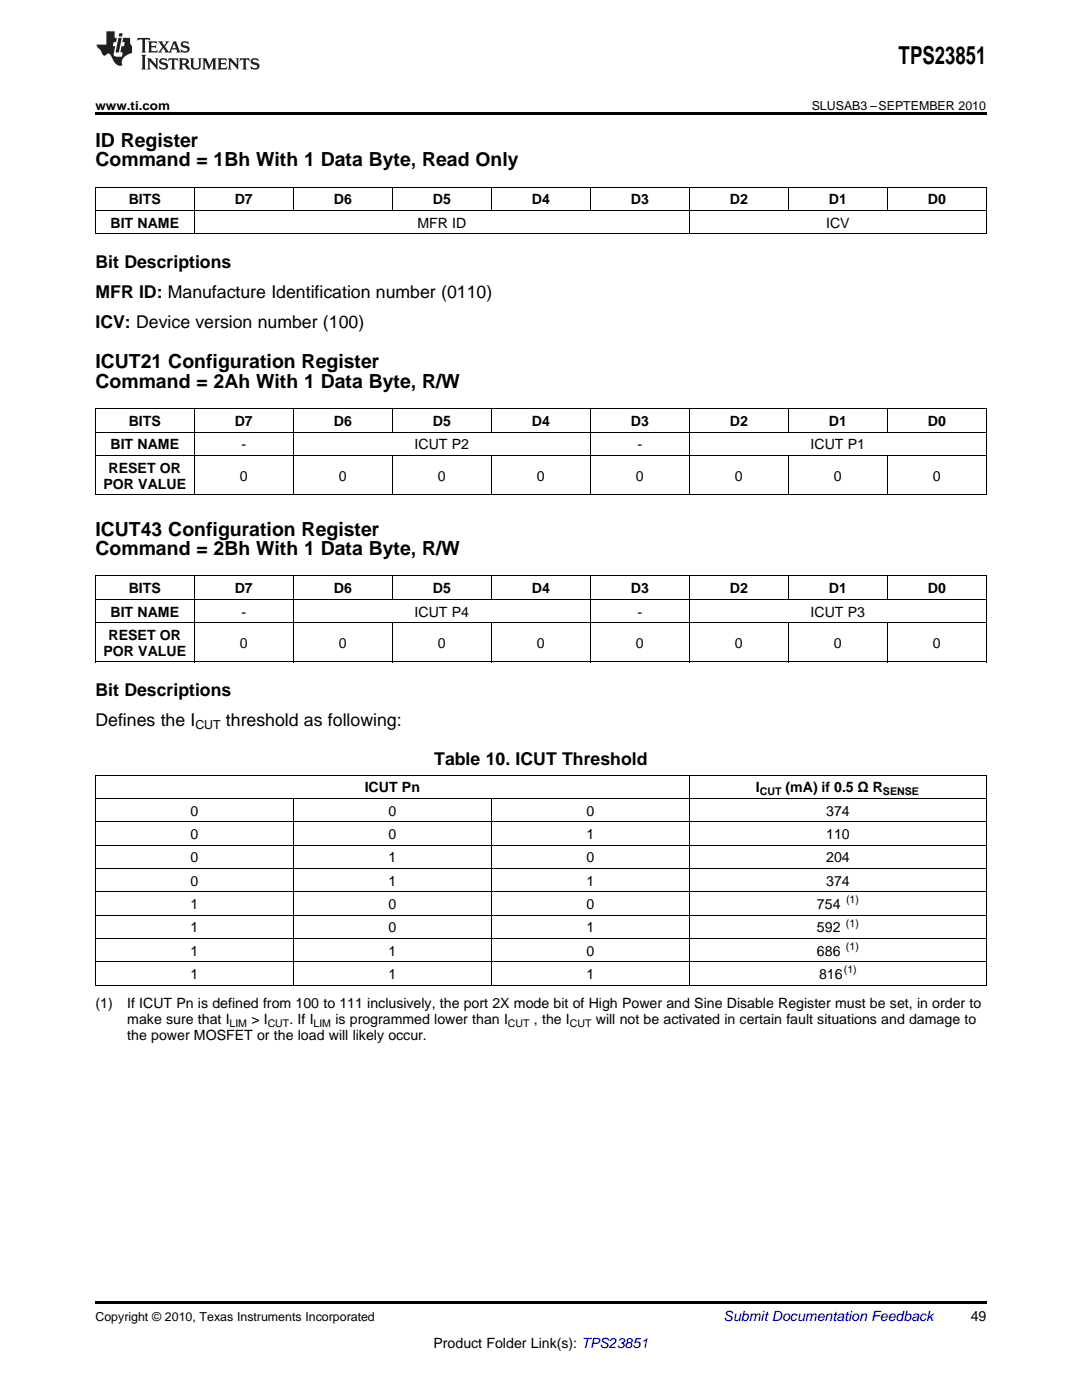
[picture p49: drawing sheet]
<svg xmlns="http://www.w3.org/2000/svg" width="216mm" height="279mm" viewBox="0 0 216 279" stroke-linecap="round" stroke-linejoin="round" font-family="sans-serif">
<defs><g id="words">
<text font-size="4.9" x="179.3" y="12.8">TPS23851</text>
<g font-size="3.9">
<text x="19" y="29.3">ID Register</text>
<text x="19" y="33.2">Command = 1Bh With 1 Data Byte, Read Only</text>
<text x="19" y="73.5">ICUT21 Configuration Register</text>
<text x="19" y="77.4">Command = 2Ah With 1 Data Byte, R/W</text>
<text x="19" y="106.9">ICUT43 Configuration Register</text>
<text x="19" y="110.8">Command = 2Bh With 1 Data Byte, R/W</text>
</g>
<g font-size="3.5">
<text x="19" y="53.4">Bit Descriptions</text>
<text x="19" y="59.4">MFR ID: Manufacture Identification number (0110)</text>
<text x="19" y="65.4">ICV: Device version number (100)</text>
<text x="19" y="138.9">Bit Descriptions</text>
<text x="19" y="144.9">Defines the I</text>
<text x="45.1" y="144.9">threshold as following:</text>
<text x="86.6" y="152.6">Table 10. ICUT Threshold</text>
</g>
<g font-size="2.8">
<text x="25.7" y="40.8">BITS</text>
<text x="46.8" y="40.8">D7</text>
<text x="66.6" y="40.8">D6</text>
<text x="86.4" y="40.8">D5</text>
<text x="106.1" y="40.8">D4</text>
<text x="125.9" y="40.8">D3</text>
<text x="145.6" y="40.8">D2</text>
<text x="165.4" y="40.8">D1</text>
<text x="185.1" y="40.8">D0</text>
<text x="22" y="45.4">BIT NAME</text>
<text x="83.3" y="45.4">MFR ID</text>
<text x="164.9" y="45.4">ICV</text>
<text x="22" y="89.7">BIT NAME</text>
<text x="25.7" y="85">BITS</text>
<text x="46.8" y="85">D7</text>
<text x="48.2" y="89.7">-</text>
<text x="66.6" y="85">D6</text>
<text x="82.7" y="89.7">ICUT P2</text>
<text x="86.4" y="85">D5</text>
<text x="106.1" y="85">D4</text>
<text x="125.9" y="85">D3</text>
<text x="127.2" y="89.7">-</text>
<text x="145.6" y="85">D2</text>
<text x="161.7" y="89.7">ICUT P1</text>
<text x="165.4" y="85">D1</text>
<text x="185.1" y="85">D0</text>
<text x="21.7" y="94.3">RESET OR</text>
<text x="47.9" y="95.9">0</text>
<text x="67.6" y="95.9">0</text>
<text x="87.4" y="95.9">0</text>
<text x="107.1" y="95.9">0</text>
<text x="126.9" y="95.9">0</text>
<text x="146.6" y="95.9">0</text>
<text x="166.4" y="95.9">0</text>
<text x="186.2" y="95.9">0</text>
<text x="20.6" y="97.5">POR VALUE</text>
<text x="25.7" y="118.4">BITS</text>
<text x="46.8" y="118.4">D7</text>
<text x="66.6" y="118.4">D6</text>
<text x="86.4" y="118.4">D5</text>
<text x="106.1" y="118.4">D4</text>
<text x="125.9" y="118.4">D3</text>
<text x="145.6" y="118.4">D2</text>
<text x="165.4" y="118.4">D1</text>
<text x="185.1" y="118.4">D0</text>
<text x="22" y="123">BIT NAME</text>
<text x="48.2" y="123">-</text>
<text x="82.7" y="123">ICUT P4</text>
<text x="127.2" y="123">-</text>
<text x="161.7" y="123">ICUT P3</text>
<text x="20.6" y="130.9">POR VALUE</text>
<text x="21.7" y="127.7">RESET OR</text>
<text x="47.9" y="129.3">0</text>
<text x="67.6" y="129.3">0</text>
<text x="87.4" y="129.3">0</text>
<text x="107.1" y="129.3">0</text>
<text x="126.9" y="129.3">0</text>
<text x="146.6" y="129.3">0</text>
<text x="166.4" y="129.3">0</text>
<text x="186.2" y="129.3">0</text>
<text x="72.8" y="158.1">ICUT Pn</text>
<text x="150.8" y="158.1">I</text>
<text x="156.7" y="158.1">(mA) if 0.5 Ω R</text>
<text x="38" y="162.8">0</text>
<text x="38" y="167.4">0</text>
<text x="77.5" y="162.8">0</text>
<text x="77.5" y="167.4">0</text>
<text x="117" y="162.8">0</text>
<text x="117" y="167.4">1</text>
<text x="164.9" y="162.8">374</text>
<text x="164.9" y="167.4">110</text>
<text x="38" y="172.1">0</text>
<text x="77.5" y="172.1">1</text>
<text x="117" y="172.1">0</text>
<text x="164.9" y="172.1">204</text>
<text x="38" y="176.7">0</text>
<text x="77.5" y="176.7">1</text>
<text x="117" y="176.7">1</text>
<text x="164.9" y="176.7">374</text>
<text x="38" y="181.4">1</text>
<text x="77.5" y="181.4">0</text>
<text x="117" y="181.4">0</text>
<text x="163" y="181.4">754</text>
<text x="38" y="186.1">1</text>
<text x="38" y="190.7">1</text>
<text x="77.5" y="186.1">0</text>
<text x="77.5" y="190.7">1</text>
<text x="117" y="186.1">1</text>
<text x="117" y="190.7">0</text>
<text x="163" y="186.1">592</text>
<text x="163" y="190.7">686</text>
<text x="38" y="195.4">1</text>
<text x="77.5" y="195.4">1</text>
<text x="117" y="195.4">1</text>
<text x="163.4" y="195.4">816</text>
<text x="19" y="201.2">(1)</text>
<text x="25.4" y="201.2">If ICUT Pn is defined from 100 to 111 inclusively, the port 2X mode bit of High Power and Sine Disable Register must be set, in order to</text>
<text x="25.4" y="204.4">make sure that I</text>
<text x="25.4" y="207.6">the power MOSFET or the load will likely occur.</text>
<text x="50.2" y="204.4">&gt; I</text>
<text x="57.8" y="204.4">. If I</text>
<text x="66.9" y="204.4">is programmed lower than I</text>
<text x="106.5" y="204.4">, the I</text>
<text x="118.9" y="204.4">will not be activated in certain fault situations and damage to</text>
<text x="193.7" y="263.6">49</text>
<text x="86.5" y="269">Product Folder Link(s): TPS23851</text>
</g>
<text font-size="2.8" fill="#0000c8" x="144.4" y="263.6">Submit Documentation Feedback</text>
<g font-size="2.5">
<text x="19" y="21.9">www.ti.com</text>
<text x="162" y="21.9">SLUSAB3 –SEPTEMBER 2010</text>
<text x="39" y="145.6">CUT</text>
<text x="19" y="263.6">Copyright © 2010, Texas Instruments Incorporated</text>
</g>
<g font-size="2.1">
<text x="151.6" y="158.7">CUT</text>
<text x="176.2" y="158.7">SENSE</text>
<text x="168.8" y="184.9">(1)</text>
<text x="168.8" y="180.3">(1)</text>
<text x="168.8" y="189.6">(1)</text>
<text x="168.4" y="194.2">(1)</text>
<text x="45.8" y="205">LIM</text>
<text x="53.4" y="205">CUT</text>
<text x="62.5" y="205">LIM</text>
<text x="101.4" y="205">CUT</text>
<text x="113.7" y="205">CUT</text>
</g>
</g></defs>
<g fill="#231f20">
<path d="M27.5 7.6l-.1 .5 .4-.2h.6v.1v2.1l-.2 .4h1l-.3-.4v-2.1l.1-.1h.5l.5 .2-.2-.5zM29.5 8.3l.2 .3v1.5l-.2 .4h1.8l.2-.6a1.04 1.04 0 0 1-1.3 .2v-.7h.6l.3 .2v-.6l-.3 .2h-.6v-.6l.8-.1 .4 .3-.2-.5zM31.5 8.3l.9 1.1-.9 1.1h.8l-.2-.2 .5-.7 .4 .7-.2 .2h1.5l-.1-.2 .1-.4h.9l.1 .4-.2 .2h1l-.3-.3-.7-1.9h-.5l-.9 2-.8-1 .9-1h-.8l.1 .3-.3 .5-.4-.6 .2-.2zM34.7 8.6l.4 1h-.7zM36.3 8.4a.63 .63 0 0 0-.2 .7 .63 .63 0 0 0 .6 .4l.6 .2 .1 .2a.75 .75 0 0 1-.7 .4 .75 .75 0 0 1-.6-.5l.1 .7 .1-.1a1.11 1.11 0 0 0 1.5-.6 1.13 1.13 0 0 0-1.2-.8l-.1-.4a1.04 1.04 0 0 1 1.2 .2l-.2-.5-.1 .1-.5-.2zM28.2 10.9l.2 .4v2.2l-.2 .4h1l-.3-.4v-2.2l.3-.4zM29.3 11.6l.3 .4v1.5l-.3 .4h.8l-.2-.4v-1.3l1.5 1.7v-1.9l.2-.4h-.7l.2 .4v.9l-1.1-1.3zM32 11.8a.62 .62 0 0 0-.2 .7 .62 .62 0 0 0 .6 .4l.6 .1 .1 .3a.76 .76 0 0 1-.7 .3 .76 .76 0 0 1-.6-.4l.1 .7 .1-.1a1.11 1.11 0 0 0 1.5-.6 1.13 1.13 0 0 0-1.2-.8l-.1-.4a1.04 1.04 0 0 1 1.2 .2l-.2-.6-.1 .1-.5-.1zM33.7 11.6l-.2 .6a.61 .61 0 0 1 .8-.3v1.6l-.2 .4h.9l-.2-.4v-1.6a.63 .63 0 0 1 .8 .3l-.2-.6zM35.6 11.6l.3 .4v1.5l-.3 .4h1l-.2-.2v-.8l.5 .2a.76 .76 0 0 0 1.2 .7l-1-1a.58 .58 0 0 0 .6-.5 .58 .58 0 0 0-.5-.6zM36.4 11.9h.1a.45 .45 0 0 1 .5 .1 .45 .45 0 0 1 .1 .5l-.7 .2zM37.9 11.6l.2 .2a2.17 2.17 0 0 0 .3 1.9 .99 .99 0 0 0 1.6-.6v-1.1l.2-.4h-.7l.2 .2a1.92 1.92 0 0 1-.2 1.8 .6 .6 0 0 1-.9-.5v-1.1l.2-.4zM40.4 11.6l.2 .4v1.5l-.2 .4h.7l-.2-.4v-1.4l.8 1.8 .8-1.8v1.4l-.2 .4h.9l-.2-.4v-1.5l.2-.4h-.8l-.6 1.5-.6-1.5zM43.4 11.6l.2 .4v1.5l-.2 .4h1.8l.2-.6a1.04 1.04 0 0 1-1.3 .1v-.6h.5l.4 .2v-.6l-.4 .2h-.5v-.7h.8l.3 .3-.1-.6zM45.5 11.6l.2 .4v1.5l-.2 .4h.7l-.2-.4v-1.3l1.5 1.7v-1.9l.2-.4h-.7l.2 .4v.9l-1.1-1.3zM47.9 11.6l-.1 .6a.61 .61 0 0 1 .8-.3v1.6l-.3 .4h1l-.3-.4 .1-1.6a.63 .63 0 0 1 .7 .3l-.1-.6zM50.2 11.8a.62 .62 0 0 0-.2 .7 .62 .62 0 0 0 .6 .4l.6 .1 .2 .3a.76 .76 0 0 1-.8 .3 .76 .76 0 0 1-.6-.4l.1 .7 .2-.1a1.11 1.11 0 0 0 1.5-.6 1.13 1.13 0 0 0-1.3-.8l-.1-.4a1.04 1.04 0 0 1 1.2 .2l-.1-.6-.2 .1-.5-.1z"/>
<path d="M21.2 6.3v2.6h-1.9l.1 .4 .7 .9a.91 .91 0 0 0 1 .8 .56 .56 0 0 1 .5-.3 .56 .56 0 0 1 .5 .3l.4 .8a1.53 1.53 0 0 0 1.9 1.2 1.54 1.54 0 0 1 1-2.1l.9-.3v-1.4a1.52 1.52 0 0 1-.3-1.6h-1.4l-.2 .8h.5l-.2 .8h-.4l-.2 1v.2l.4 .1-.2 .8a1.93 1.93 0 0 1-1.6-.3l.3-1.8h-.5l.2-.8h.4l.2-.8h-.4v-1.3zM23.6 7.6l-.6 2.9h.7l.6-2.9zM23.8 6.6l-.1 .7h.6l.2-.7z"/>
</g>
<path d="M19 22.5h177.8v.5h-177.8zM19 259.7h177.8v.5h-177.8z" fill="#000"/>
<g fill="none" stroke="#000" stroke-width=".2">
<path d="M19 37.3h177.8M19.1 37.4v9.3M38.8 37.4v9.3M58.5 37.4v4.7M78.3 37.4v4.7M98 37.4v4.7M117.8 37.4v4.7M137.5 37.4v9.3M157.3 37.4v4.7M177 37.4v4.7M196.8 37.4v9.3M19 46.7h177.8"/>
<path d="M19 42h177.8M19 98.7h177.8M19 90.9h177.8M19 86.2h177.8M19 81.6h177.8M19.1 81.6v17.2M38.8 81.6v17.2M58.5 81.6v17.2M78.3 81.6v4.7M78.3 90.9v7.9M98 81.6v4.7M98 90.9v7.9"/>
<path d="M117.8 81.6v17.2M137.5 81.6v17.2M157.3 81.6v4.7M157.3 90.9v7.9M177 81.6v4.7M177 90.9v7.9M196.8 81.6v17.2M19 119.6h177.8M19 115h177.8M19.1 115v17.2M38.8 115v17.2M58.5 115v17.2"/>
<path d="M78.3 115v4.7M98 115v4.7M117.8 115v17.2M137.5 115v17.2M157.3 115v4.7M177 115v4.7M196.8 115v17.2M19 132.1h177.8M19 124.3h177.8M78.3 124.3v7.9M98 124.3v7.9M157.3 124.3v7.9"/>
<path d="M177 124.3v7.9M19 159.3h177.8M19 154.7h177.8M19.1 154.7v41.9M58.5 159.4v37.2M98 159.4v37.2M137.5 154.7v41.9M196.8 154.7v41.9M19 178h177.8M19 173.3h177.8M19 168.6h177.8M19 164h177.8"/>
<path d="M19 196.6h177.8M19 191.9h177.8M19 187.3h177.8M19 182.6h177.8"/>
</g>
<use href="#words"/>
</svg>
